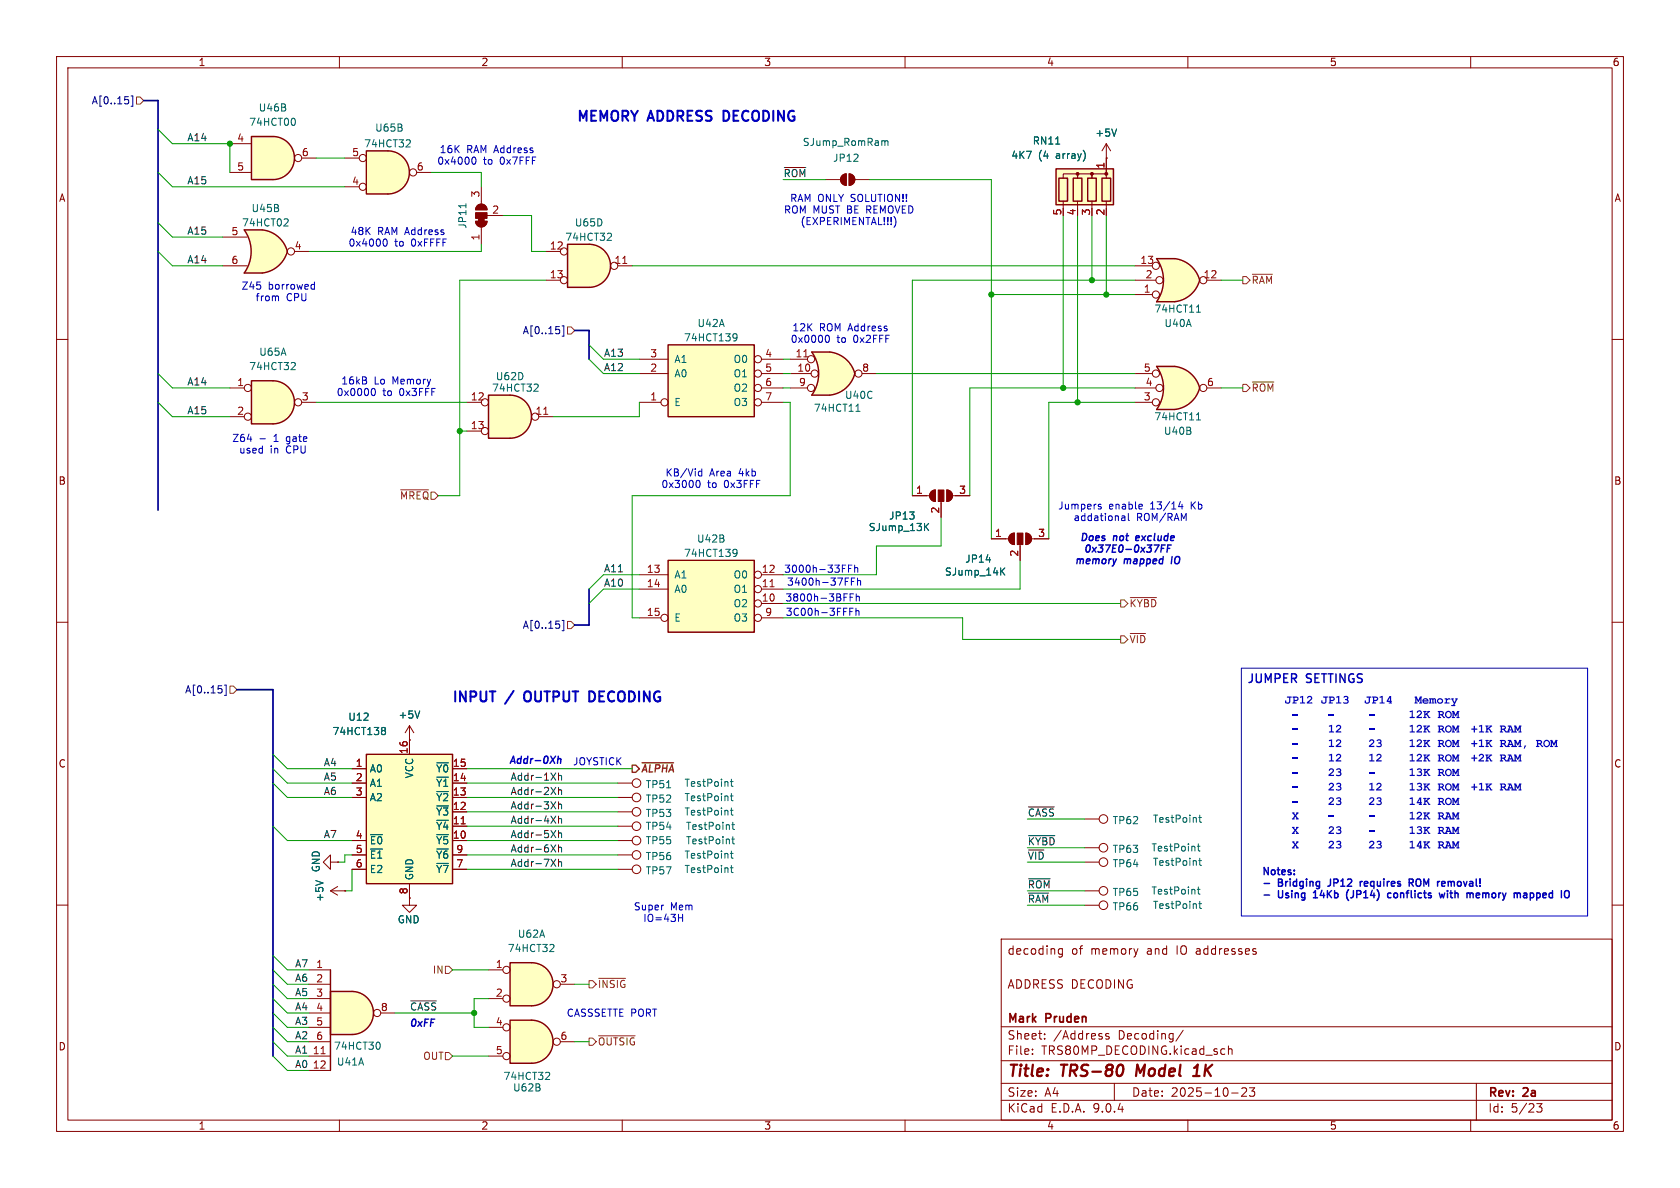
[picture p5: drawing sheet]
<svg xmlns="http://www.w3.org/2000/svg" width="297mm" height="210mm" viewBox="0 0 297 210" stroke-linecap="round" stroke-linejoin="round" font-family="sans-serif">
<defs><g id="words">
<g font-size="2.8" fill="#840000">
<text x="178" y="190.9">Title:</text>
<text x="187.7" y="190.9">TRS-80</text>
<text x="201.7" y="190.9">Model</text>
<text x="212.7" y="190.9">1K</text>
</g>
<g font-size="2.5" fill="#0000c2">
<text x="101.9" y="21.6">MEMORY</text>
<text x="114.8" y="21.6">ADDRESS</text>
<text x="128.7" y="21.6">DECODING</text>
<text x="79.7" y="124.6">INPUT</text>
<text x="89.5" y="124.6">/</text>
<text x="93.4" y="124.6">OUTPUT</text>
<text x="105.5" y="124.6">DECODING</text>
</g>
<g font-size="2.1" fill="#0000c2">
<text x="220.4" y="121.3">JUMPER</text>
<text x="227.1" y="125">JP12 JP13</text>
<text x="231" y="121.3">SETTINGS</text>
<text x="241.1" y="125">JP14</text>
<text x="250.1" y="125">Memory</text>
<text x="234.7" y="130.1">12</text>
<text x="254.7" y="127.5">ROM</text>
<text x="254.7" y="130.1">ROM +1K</text>
<text x="234.7" y="132.6">12</text>
<text x="234.7" y="135.2">12</text>
<text x="234.7" y="137.8">23</text>
<text x="242.2" y="132.6">23 12K</text>
<text x="242.2" y="135.2">12 12K</text>
<text x="254.7" y="132.6">ROM +1K</text>
<text x="254.7" y="135.2">ROM +2K</text>
<text x="254.7" y="137.8">ROM</text>
<text x="267.1" y="132.6">RAM, ROM</text>
<text x="234.7" y="140.3">23</text>
<text x="234.7" y="142.9">23</text>
<text x="242.2" y="140.3">12 13K</text>
<text x="242.2" y="142.9">23 14K</text>
<text x="254.7" y="140.3">ROM +1K</text>
<text x="254.7" y="142.9">ROM</text>
<text x="228.4" y="145.4">X</text>
<text x="228.4" y="148">X</text>
<text x="234.7" y="148">23</text>
<text x="254.7" y="145.4">RAM</text>
<text x="254.7" y="148">RAM</text>
<text x="228.4" y="150.6">X</text>
<text x="234.7" y="150.6">23</text>
<text x="242.2" y="150.6">23 14K</text>
<text x="254.7" y="150.6">RAM</text>
</g>
<g font-size="2.1" fill="#840000">
<text x="178" y="169">decoding</text>
<text x="189.4" y="169">of</text>
<text x="192.9" y="169">memory</text>
<text x="202.9" y="169">and</text>
<text x="208.3" y="169">IO addresses</text>
<text x="178" y="175">ADDRESS DECODING</text>
<text x="178" y="184">Sheet:</text>
<text x="178" y="181.2">Mark</text>
<text x="185" y="181.2">Pruden</text>
<text x="186.2" y="184">/Address</text>
<text x="197.7" y="184">Decoding/</text>
<text x="178" y="186.7">File:</text>
<text x="184.1" y="186.7">TRS80MP_DECODING.kicad_sch</text>
<text x="178" y="196.9">KiCad</text>
<text x="178" y="194.1">Size:</text>
<text x="184.7" y="194.1">A4</text>
<text x="185.7" y="196.9">E.D.A.</text>
<text x="193.3" y="196.9">9.0.4</text>
<text x="200" y="194.1">Date:</text>
<text x="207" y="194.1">2025-10-23</text>
<text x="263" y="194.3">Rev:</text>
<text x="263" y="196.9">Id:</text>
<text x="267.1" y="196.9">5/23</text>
<text x="269.4" y="194.3">2a</text>
</g>
<g font-size="1.8" fill="#840000">
<text x="35" y="11.9">1</text>
<text x="85" y="11.9">2</text>
<text x="135" y="11.9">3</text>
<text x="185" y="11.9">4</text>
<text x="235" y="11.9">5</text>
<text x="285" y="11.9">6</text>
<text x="10.3" y="35.9">A</text>
<text x="285.3" y="35.9">A</text>
<text x="10.3" y="85.9">B</text>
<text x="285.3" y="85.9">B</text>
<text x="10.3" y="135.9">C</text>
<text x="285.3" y="135.9">C</text>
<text x="10.3" y="185.9">D</text>
<text x="285.3" y="185.9">D</text>
<text x="35" y="199.9">1</text>
<text x="85" y="199.9">2</text>
<text x="135" y="199.9">3</text>
<text x="185" y="199.9">4</text>
<text x="235" y="199.9">5</text>
<text x="285" y="199.9">6</text>
</g>
<g font-size="1.8" fill="#000084">
<text x="16.1" y="18.6">A[0..15]</text>
<text x="92.3" y="59.3">A[0..15]</text>
<text x="92.3" y="111.4">A[0..15]</text>
<text x="32.6" y="122.8">A[0..15]</text>
</g>
<g font-size="1.8" fill="#006464">
<text x="43.9" y="22.5">74HCT00</text>
<text x="45.6" y="19.9">U46B</text>
<text x="66.2" y="23.5">U65B</text>
<text x="64.3" y="26.3">74HCT32</text>
<text x="141.8" y="26">SJump_RomRam</text>
<text x="147.2" y="28.8">JP12</text>
<text x="178.7" y="28.3">4K7</text>
<text x="182.5" y="25.8">RN11</text>
<text x="183.6" y="28.3">(4</text>
<text x="186.8" y="28.3">array)</text>
<text x="193.5" y="24.4">+5V</text>
<text x="42.7" y="40.2">74HCT02</text>
<text x="44.4" y="37.7">U45B</text>
<text x="82.7" y="40.5" transform="rotate(-90 82.7 40.5)">JP11</text>
<text x="101.5" y="40.2">U65D</text>
<text x="99.8" y="42.8">74HCT32</text>
<text x="123.2" y="58">U42A</text>
<text x="204" y="55.5">74HCT11</text>
<text x="205.8" y="58">U40A</text>
<text x="43.9" y="65.6">74HCT32</text>
<text x="45.7" y="63.1">U65A</text>
<text x="119.1" y="64.4">A1</text>
<text x="120.8" y="60.6">74HCT139</text>
<text x="129.6" y="64.4">O0</text>
<text x="86.9" y="69.4">74HCT32</text>
<text x="87.6" y="67.4">U62D</text>
<text x="119.1" y="66.9">A0</text>
<text x="119.1" y="72">E</text>
<text x="129.6" y="66.9">O1</text>
<text x="129.6" y="69.4">O2</text>
<text x="129.6" y="72">O3</text>
<text x="149.3" y="70.7">U40C</text>
<text x="143.8" y="73">74HCT11</text>
<text x="204" y="74.5">74HCT11</text>
<text x="205.7" y="77.1">U40B</text>
<text x="153.5" y="94.1">SJump_13K</text>
<text x="157.1" y="92">JP13</text>
<text x="120.8" y="98.7">74HCT139</text>
<text x="123.1" y="96.1">U42B</text>
<text x="167" y="102">SJump_14K</text>
<text x="170.5" y="99.7">JP14</text>
<text x="119.1" y="102.5">A1</text>
<text x="119.1" y="105">A0</text>
<text x="129.6" y="102.5">O0</text>
<text x="129.6" y="105">O1</text>
<text x="129.6" y="107.5">O2</text>
<text x="119.1" y="110.1">E</text>
<text x="129.6" y="110.1">O3</text>
<text x="58.7" y="130.1">74HCT138</text>
<text x="61.5" y="127.6">U12</text>
<text x="70.4" y="127.2">+5V</text>
<text x="65.3" y="136.8">A0</text>
<text x="73.3" y="137.7" transform="rotate(-90 73.3 137.7)">VCC</text>
<text x="77" y="136.8">~{Y0}</text>
<text x="65.3" y="139.3">A1</text>
<text x="65.3" y="141.8">A2</text>
<text x="77" y="139.3">~{Y1}</text>
<text x="77" y="141.8">~{Y2}</text>
<text x="114.1" y="139.5">TP51</text>
<text x="114.1" y="142.1">TP52</text>
<text x="120.9" y="139.3">TestPoint</text>
<text x="120.9" y="141.8">TestPoint</text>
<text x="65.3" y="149.5">~{E0}</text>
<text x="77" y="144.4">~{Y3}</text>
<text x="77" y="146.9">~{Y4}</text>
<text x="77" y="149.5">~{Y5}</text>
<text x="114.1" y="149.5">TP55</text>
<text x="114.1" y="146.9">TP54</text>
<text x="114.1" y="144.6">TP53</text>
<text x="120.9" y="144.4">TestPoint</text>
<text x="121.2" y="149.5">TestPoint</text>
<text x="121.2" y="146.9">TestPoint</text>
<text x="196.6" y="145.9">TP62</text>
<text x="203.7" y="145.6">TestPoint</text>
<text x="56.7" y="154.3" transform="rotate(-90 56.7 154.3)">GND</text>
<text x="65.3" y="152">~{E1}</text>
<text x="65.3" y="154.5">E2</text>
<text x="73.3" y="155.7" transform="rotate(-90 73.3 155.7)">GND</text>
<text x="77" y="152">~{Y6}</text>
<text x="77" y="154.5">~{Y7}</text>
<text x="114.1" y="152.2">TP56</text>
<text x="114.1" y="154.8">TP57</text>
<text x="120.9" y="152">TestPoint</text>
<text x="120.9" y="154.5">TestPoint</text>
<text x="196.6" y="151">TP63</text>
<text x="196.6" y="153.5">TP64</text>
<text x="203.5" y="150.7">TestPoint</text>
<text x="203.7" y="153.3">TestPoint</text>
<text x="57.4" y="159.5" transform="rotate(-90 57.4 159.5)">+5V</text>
<text x="196.6" y="161.1">TP66</text>
<text x="196.6" y="158.6">TP65</text>
<text x="203.5" y="158.3">TestPoint</text>
<text x="203.7" y="160.9">TestPoint</text>
<text x="70.2" y="163.4">GND</text>
<text x="91.5" y="166">U62A</text>
<text x="89.7" y="168.5">74HCT32</text>
<text x="58.9" y="185.8">74HCT30</text>
<text x="59.5" y="188.6">U41A</text>
<text x="88.9" y="191.1">74HCT32</text>
<text x="90.6" y="193.1">U62B</text>
</g>
<g font-size="1.8" fill="#0f0f0f">
<text x="33" y="25.1">A14</text>
<text x="33" y="32.7">A15</text>
<text x="138.4" y="31.4">~{ROM}</text>
<text x="33" y="41.6">A15</text>
<text x="33" y="46.6">A14</text>
<text x="106.7" y="63.2">A13</text>
<text x="106.7" y="65.7">A12</text>
<text x="33" y="68.2">A14</text>
<text x="33" y="73.3">A15</text>
<text x="106.7" y="101.3">A11</text>
<text x="106.7" y="103.8">A10</text>
<text x="57.1" y="135.5">A4</text>
<text x="57.1" y="138.1">A5</text>
<text x="57.1" y="140.6">A6</text>
<text x="90.2" y="138.1">Addr-1Xh</text>
<text x="90.2" y="140.6">Addr-2Xh</text>
<text x="90.2" y="143.2">Addr-3Xh</text>
<text x="57.1" y="148.2">A7</text>
<text x="90.2" y="145.7">Addr-4Xh</text>
<text x="90.2" y="148.2">Addr-5Xh</text>
<text x="181.6" y="144.4">~{CASS}</text>
<text x="181.6" y="149.5">~{KYBD}</text>
<text x="90.2" y="153.3">Addr-7Xh</text>
<text x="90.2" y="150.8">Addr-6Xh</text>
<text x="181.6" y="152.1">~{VID}</text>
<text x="181.6" y="159.7">~{RAM}</text>
<text x="181.6" y="157.1">~{ROM}</text>
<text x="52.1" y="173.6">A6</text>
<text x="52.1" y="171.1">A7</text>
<text x="52.1" y="178.7">A4</text>
<text x="52.1" y="176.2">A5</text>
<text x="72.4" y="178.7">~{CASS}</text>
<text x="52.1" y="183.8">A2</text>
<text x="52.1" y="181.3">A3</text>
<text x="52.1" y="186.3">A1</text>
<text x="52.1" y="188.9">A0</text>
</g>
<g font-size="1.8" fill="#a90000">
<text x="41.8" y="25.1">4</text>
<text x="53.3" y="27.7">6</text>
<text x="62.2" y="27.7">5</text>
<text x="195.3" y="29.9" transform="rotate(-90 195.3 29.9)">1</text>
<text x="41.8" y="30.2">5</text>
<text x="62.2" y="32.8">4</text>
<text x="73.6" y="30.2">6</text>
<text x="84.8" y="35" transform="rotate(-90 84.8 35)">3</text>
<text x="40.8" y="41.7">5</text>
<text x="86.9" y="37.8">2</text>
<text x="187.7" y="38.2" transform="rotate(-90 187.7 38.2)">5</text>
<text x="190.2" y="38.2" transform="rotate(-90 190.2 38.2)">4</text>
<text x="192.8" y="38.2" transform="rotate(-90 192.8 38.2)">3</text>
<text x="195.3" y="38.2" transform="rotate(-90 195.3 38.2)">2</text>
<text x="40.8" y="46.7">6</text>
<text x="52" y="44.2">4</text>
<text x="84.8" y="42.6" transform="rotate(-90 84.8 42.6)">1</text>
<text x="97.1" y="44.2">12</text>
<text x="108.5" y="46.7">11</text>
<text x="201.5" y="46.7">13</text>
<text x="97.1" y="49.3">13</text>
<text x="202.1" y="51.8">1</text>
<text x="202.4" y="49.3">2</text>
<text x="212.7" y="49.3">12</text>
<text x="114.9" y="63.2">3</text>
<text x="114.9" y="65.8">2</text>
<text x="135.2" y="63.2">4</text>
<text x="135.2" y="65.8">5</text>
<text x="140.5" y="63.2">11</text>
<text x="140.9" y="65.8">10</text>
<text x="152.3" y="65.8">8</text>
<text x="202.1" y="65.8">5</text>
<text x="41.8" y="68.3">1</text>
<text x="53.3" y="70.9">3</text>
<text x="83.1" y="70.9">12</text>
<text x="114.9" y="70.9">1</text>
<text x="135.2" y="68.3">6</text>
<text x="135.2" y="70.9">7</text>
<text x="141.2" y="68.3">9</text>
<text x="202.1" y="70.9">3</text>
<text x="202.4" y="68.3">4</text>
<text x="213.3" y="68.3">6</text>
<text x="41.8" y="73.4">2</text>
<text x="83.1" y="75.9">13</text>
<text x="94.6" y="73.4">11</text>
<text x="161.9" y="87.4">1</text>
<text x="169.5" y="87.4">3</text>
<text x="166.1" y="90.9" transform="rotate(-90 166.1 90.9)">2</text>
<text x="175.8" y="95">1</text>
<text x="183.4" y="95">3</text>
<text x="114.3" y="101.3">13</text>
<text x="134.6" y="101.3">12</text>
<text x="180.1" y="98.5" transform="rotate(-90 180.1 98.5)">2</text>
<text x="114.3" y="103.9">14</text>
<text x="134.6" y="103.9">11</text>
<text x="134.6" y="106.4">10</text>
<text x="114.3" y="109">15</text>
<text x="135.2" y="109">9</text>
<text x="62.8" y="135.6">1</text>
<text x="72.1" y="133.4" transform="rotate(-90 72.1 133.4)">16</text>
<text x="80" y="135.6">15</text>
<text x="62.8" y="138.2">2</text>
<text x="62.8" y="140.7">3</text>
<text x="80" y="138.2">14</text>
<text x="80" y="140.7">13</text>
<text x="80" y="143.3">12</text>
<text x="62.8" y="148.3">4</text>
<text x="80" y="145.8">11</text>
<text x="80" y="148.3">10</text>
<text x="62.8" y="150.9">5</text>
<text x="62.8" y="153.4">6</text>
<text x="80.6" y="150.9">9</text>
<text x="80.6" y="153.4">7</text>
<text x="72.1" y="158.2" transform="rotate(-90 72.1 158.2)">8</text>
<text x="55.8" y="171.2">1</text>
<text x="55.8" y="173.7">2</text>
<text x="87.6" y="171.2">1</text>
<text x="99" y="173.7">3</text>
<text x="55.8" y="176.3">3</text>
<text x="55.8" y="178.8">4</text>
<text x="67.2" y="178.8">8</text>
<text x="87.6" y="176.3">2</text>
<text x="55.8" y="181.4">5</text>
<text x="55.8" y="183.9">6</text>
<text x="87.6" y="181.4">4</text>
<text x="99" y="183.9">6</text>
<text x="55.2" y="186.4">11</text>
<text x="55.2" y="189">12</text>
<text x="87.6" y="186.4">5</text>
</g>
<g font-size="1.8" fill="#0000c2">
<text x="77.2" y="29.3">0x4000</text>
<text x="77.6" y="27.3">16K</text>
<text x="82.5" y="27.3">RAM Address</text>
<text x="85.5" y="29.3">to</text>
<text x="88.5" y="29.3">0x7FFF</text>
<text x="139.6" y="35.9">RAM ONLY SOLUTION!!</text>
<text x="61.9" y="41.8">48K</text>
<text x="66.7" y="41.8">RAM Address</text>
<text x="138.5" y="38">ROM MUST BE REMOVED</text>
<text x="141.4" y="40">(EXPERIMENTAL!!!)</text>
<text x="61.5" y="43.8">0x4000</text>
<text x="69.8" y="43.8">to</text>
<text x="72.8" y="43.8">0xFFFF</text>
<text x="42.6" y="51.4">Z45</text>
<text x="45.1" y="53.5">from</text>
<text x="47.4" y="51.4">borrowed</text>
<text x="50.6" y="53.5">CPU</text>
<text x="140" y="58.8">12K</text>
<text x="144.9" y="58.8">ROM Address</text>
<text x="139.7" y="60.8">0x0000</text>
<text x="147.9" y="60.8">to</text>
<text x="151" y="60.8">0x2FFF</text>
<text x="59.4" y="70.2">0x0000</text>
<text x="60.2" y="68.2">16kB</text>
<text x="66.1" y="68.2">Lo</text>
<text x="67.7" y="70.2">to</text>
<text x="69.5" y="68.2">Memory</text>
<text x="70.7" y="70.2">0x3FFF</text>
<text x="41" y="78.3">Z64</text>
<text x="42.2" y="80.4">used</text>
<text x="47.8" y="80.4">in</text>
<text x="48.5" y="78.3">1</text>
<text x="50.7" y="80.4">CPU</text>
<text x="50.9" y="78.3">gate</text>
<text x="116.8" y="86.5">0x3000</text>
<text x="117.6" y="84.4">KB/Vid</text>
<text x="125.1" y="86.5">to</text>
<text x="125.4" y="84.4">Area</text>
<text x="128.1" y="86.5">0x3FFF</text>
<text x="130.7" y="84.4">4kb</text>
<text x="187" y="90.3">Jumpers</text>
<text x="189.7" y="92.3">addational</text>
<text x="196" y="90.3">enable</text>
<text x="200.9" y="92.3">ROM/RAM</text>
<text x="203.5" y="90.3">13/14</text>
<text x="210.8" y="90.3">Kb</text>
<text x="138.5" y="101.5">3000h-33FFh</text>
<text x="189.8" y="100.1">memory</text>
<text x="190.8" y="96">Does</text>
<text x="191.4" y="98">0x37E0-0x37FF</text>
<text x="196.8" y="96">not</text>
<text x="198.7" y="100.1">mapped</text>
<text x="201.3" y="96">exclude</text>
<text x="207.5" y="100.1">IO</text>
<text x="138.8" y="106.5">3800h-3BFFh</text>
<text x="139" y="103.7">3400h-37FFh</text>
<text x="138.8" y="109.1">3C00h-3FFFh</text>
<text x="89.8" y="135.4">Addr-0Xh</text>
<text x="101.2" y="135.5">JOYSTICK</text>
<text x="223" y="155.1">Notes:</text>
<text x="112" y="161.1">Super</text>
<text x="118.5" y="161.1">Mem</text>
<text x="226.1" y="157.1">Bridging</text>
<text x="226.1" y="159.1">Using</text>
<text x="232.8" y="159.1">14Kb</text>
<text x="235.4" y="157.1">JP12</text>
<text x="239.1" y="159.1">(JP14)</text>
<text x="241.5" y="157.1">requires</text>
<text x="246.9" y="159.1">conflicts</text>
<text x="250.7" y="157.1">ROM</text>
<text x="256.2" y="157.1">removal!</text>
<text x="256.6" y="159.1">with</text>
<text x="261.9" y="159.1">memory</text>
<text x="270.8" y="159.1">mapped</text>
<text x="113.6" y="163.2">IO=43H</text>
<text x="100.1" y="179.9">CASSSETTE PORT</text>
<text x="72.2" y="181.9">0xFF</text>
</g>
<g font-size="1.8" fill="#725600">
<text x="221.2" y="50.4">~{RAM}</text>
<text x="221.2" y="69.4">~{ROM}</text>
<text x="70.6" y="88.5">~{MREQ}</text>
<text x="199.6" y="107.5">~{KYBD}</text>
<text x="199.6" y="113.9">~{VID}</text>
<text x="113.2" y="136.9">~{ALPHA}</text>
<text x="76.4" y="172.3">IN</text>
<text x="105.6" y="174.9">~{INSIG}</text>
<text x="105.6" y="185">~{OUTSIG}</text>
<text x="74.7" y="187.6">OUT</text>
</g>
</g></defs>
<g fill="none" stroke="#840000" stroke-width=".18">
<path d="M10 10h277v190h-277zM12 12h273v186h-273zM60 10v2M110 10v2M160 10v2M210 10v2M260 10v2M84.1 39.1h2a1.02 1.02 0 0 1-1 1 1.02 1.02 0 0 1-1-1zM84.4 36.4a1.02 1.02 0 0 1 1.1-.3 1.02 1.02 0 0 1 .6 1h-2zM85.1 33v3.1M86.1 38.1h2.8M85.1 40.1v3.1"/>
<path d="M10 60h2M285 60h2M10 110h2M285 110h2M191.8 149.9h2.5M10 160h2M177 166h108v32h-108zM187.8 167.7v1.2l-.3 .3-.3-.1M187.8 167.8l-.4-.1-.3 .3v.4l.1 .2h.6M201.2 167.7l-.4 1M285 160h2M60 198v2"/>
<path d="M110 198v2M160 198v2M177 194.5h108M177 191.5h108M177 187.5h108M177 181.5h108M182.5 186.3v.1M182.5 185.5v.1M184.7 183.6v.1M184.7 182.8v.1M196 182.8l-.3-.1-.2 .2v.2l.5 .2v.3h-.5M197 191.5v3"/>
<path d="M209.2 182.1l-1.3 2M210 198v2M217.2 184.9v1.5M217.2 185.5l.2-.1 .3 .1 .1 .9M217.7 193.2h1.2M219.5 192.4l.6-.1 .2 .1 .1 .3-.9 1.1h.9M220.9 192.3h.9l-.5 .6 .4 .1v.7l-.2 .1h-.4l-.2-.1M260 198v2M261 191.5v6.5M271.7 195.1h.9l-.5 .6 .4 .1v.7l-.2 .1-.6-.1"/>
<circle cx="195.1" cy="149.9" r=".76"/>
</g>
<path d="M198.4 188.3a1.31 1.31 0 0 1 0 1.5M201.1 188.2l-.3 2M210.9 190.2h1.2M211.1 188.8l.6-.6-.2 2" fill="none" stroke="#840000" stroke-width=".4"/>
<g fill="#840000" stroke="#840000" stroke-width=".18">
<path d="M84.6 38.6h1v.5h-1z"/>
<path d="M84.1 39.1h2a1.02 1.02 0 0 1-1 1 1.02 1.02 0 0 1-1-1z"/>
<path d="M84.1 37.6h2v1h-2z"/>
<path d="M84.4 36.4a1.02 1.02 0 0 1 1.1-.3 1.02 1.02 0 0 1 .6 1h-2z"/>
</g>
<path d="M82.4 36v.7M211.7 149.6h.5M211.9 149.2v1.1l.3 .1" fill="none" stroke="#006464" stroke-width=".18"/>
<path d="M94 180.3a3.8 3.8 0 0 1 3.8 3.9 3.8 3.8 0 0 1-3.8 3.8z" fill="#ffffc2" stroke="#ffffc2" stroke-width=".18"/>
<path d="M90.2 180.3h3.8v7.7h-3.8z" fill="#ffffc2"/>
<path d="M90.2 180.3h3.8a3.8 3.8 0 0 1 3.8 3.9 3.8 3.8 0 0 1-3.8 3.8h-3.8z" fill="none" stroke="#840000" stroke-width=".25"/>
<g fill="none" stroke="#840000" stroke-width=".18">
<path d="M109.2 148.6h2.6M109.2 146.1h2.6M109.2 151.1h2.6M109.2 153.7h2.6M86.4 181.6h2.5M86.4 186.7h2.5M99.1 184.2h2.5"/>
<circle cx="112.5" cy="148.6" r=".76"/>
<circle cx="112.5" cy="146" r=".76"/>
<circle cx="112.5" cy="153.7" r=".76"/>
<circle cx="112.5" cy="151.1" r=".76"/>
<circle cx="89.5" cy="181.6" r=".63"/>
<circle cx="89.5" cy="186.7" r=".63"/>
<circle cx="98.4" cy="184.1" r=".63"/>
</g>
<path d="M129.1 150.9h.5M129.1 153.4h.5M129.3 150.4v1.1l.3 .2M129.3 153v1.1l.3 .1M129.4 148.3h.5M129.4 145.8h.5M129.6 145.4v1l.3 .2M129.6 147.9v1.1l.3 .2M96.9 189.6l.3 .2-.1 .3-.7 .7h.8" fill="none" stroke="#006464" stroke-width=".18"/>
<path d="M62.2 175.3a3.8 3.8 0 0 1 3.8 3.8 3.8 3.8 0 0 1-3.8 3.8z" fill="#ffffc2" stroke="#ffffc2" stroke-width=".18"/>
<path d="M58.4 175.3h3.8v7.6h-3.8z" fill="#ffffc2"/>
<path d="M58.4 175.3h3.8a3.8 3.8 0 0 1 3.8 3.8 3.8 3.8 0 0 1-3.8 3.8h-3.8zM58.4 171.5v17.7" fill="none" stroke="#840000" stroke-width=".25"/>
<g fill="none" stroke="#840000" stroke-width=".18">
<path d="M72.4 130.8h.1M72.4 128.3l-.8 1.2M72.4 128.3l.8 1.2M72.4 128.3v2.5M109.2 143.5h2.6M54.6 171.5h3.8M54.6 174h3.8M54.6 176.5h3.8M54.6 179.1h3.8M67.3 179.1h2.5M54.6 181.6h3.8M54.6 184.2h3.8"/>
<path d="M54.6 186.7h3.8M54.6 189.2h3.8"/>
<circle cx="112.5" cy="143.5" r=".76"/>
<circle cx="66.7" cy="179.1" r=".63"/>
</g>
<path d="M56.8 186.3h.7" fill="none" stroke="#a90000" stroke-width=".18"/>
<path d="M74.2 125.7l-.4 1.2M129.1 143.2h.5M129.3 142.8v1.1l.3 .2M67 184.3l.2 .4-.2 .7" fill="none" stroke="#006464" stroke-width=".18"/>
<path d="M118.1 99.1h15.2v12.7h-15.2z" fill="#ffffc2"/>
<path d="M118.1 99.1h15.2v12.7h-15.2z" fill="none" stroke="#840000" stroke-width=".25"/>
<g fill="none" stroke="#840000" stroke-width=".18">
<path d="M113 101.6h5.1M113 104.1h5.1M113 109.2h3.8M134.6 101.6h3.8M134.6 104.1h3.8M134.6 109.2h3.8M134.6 106.7h3.8M72.4 158.8v1.2h1.3l-1.3 1.3-1.3-1.3h1.3M72.4 158.8h.1"/>
<circle cx="117.5" cy="109.2" r=".63"/>
<circle cx="134" cy="101.6" r=".63"/>
<circle cx="134" cy="109.2" r=".63"/>
<circle cx="134" cy="104.1" r=".63"/>
<circle cx="134" cy="106.7" r=".63"/>
</g>
<path d="M136.1 103.7h.8" fill="none" stroke="#a90000" stroke-width=".18"/>
<path d="M129.8 97.1l.4 .1a.84 .84 0 0 1-.3 1.2h-.2M130.3 97.6l-.2 .3h-.3" fill="none" stroke="#006464" stroke-width=".18"/>
<path d="M64.8 133.4h15.2v22.8h-15.2z" fill="#ffffc2"/>
<path d="M64.8 133.4h15.2v22.8h-15.2z" fill="none" stroke="#840000" stroke-width=".25"/>
<g fill="none" stroke="#840000" stroke-width=".18">
<path d="M62.2 135.9h2.6M62.2 138.4h2.6M72.4 130.8v2.6M80 135.9h2.5M80 138.4h2.5M62.2 141h2.6M62.2 148.6h2.6M62.2 151.1h2.6M62.2 153.7h2.6M72.4 156.2v2.6M80 141h2.5M80 148.6h2.5"/>
<path d="M80 151.1h2.5M80 153.7h2.5M80 143.5h2.5M80 146.1h2.5"/>
</g>
<path d="M67.7 128.6h.2l.3 .2-.3 .3M67.7 129.1h.2M67.9 129.1l.3 .3v.2l-.2 .2-.3 .1M77.2 134.8h2.1M65.5 147.5h2.1" fill="none" stroke="#006464" stroke-width=".18"/>
<path d="M81.5 145.6h.7" fill="none" stroke="#a90000" stroke-width=".18"/>
<path d="M104.1 43.2a3.8 3.8 0 0 1 3.8 3.8 3.8 3.8 0 0 1-3.8 3.8z" fill="#ffffc2" stroke="#ffffc2" stroke-width=".18"/>
<path d="M100.3 43.2h3.8v7.6h-3.8z" fill="#ffffc2"/>
<path d="M100.3 43.2h3.8a3.8 3.8 0 0 1 3.8 3.8 3.8 3.8 0 0 1-3.8 3.8h-3.8z" fill="none" stroke="#840000" stroke-width=".25"/>
<g fill="none" stroke="#840000" stroke-width=".18">
<path d="M96.5 44.5h2.6M96.5 49.5h2.6M109.2 47h2.6M109.2 138.4h2.6M58.4 152.4v-1.3l-1.3 1.3 1.3 1.3v-1.3h1.3M58.4 157.5l1.3 .7M58.4 157.5h2.6M59.7 152.4h.1M59.7 156.7l-1.3 .8M61 157.5h.1"/>
<circle cx="99.7" cy="44.4" r=".63"/>
<circle cx="99.7" cy="49.5" r=".63"/>
<circle cx="108.6" cy="47" r=".63"/>
<circle cx="112.5" cy="138.4" r=".76"/>
</g>
<path d="M110.1 46.6h.7" fill="none" stroke="#a90000" stroke-width=".18"/>
<path d="M107.9 41.2l.2 .3-.1 .3-.7 .7h.8M117.8 139.3h.8M129.1 138.2h.5M129.3 137.7v1.1l.3 .2M55.8 155.7l1.3 .4" fill="none" stroke="#006464" stroke-width=".18"/>
<path d="M94 170.2a3.8 3.8 0 0 1 3.8 3.8 3.8 3.8 0 0 1-3.8 3.8z" fill="#ffffc2" stroke="#ffffc2" stroke-width=".18"/>
<path d="M90.2 170.2h3.8v7.6h-3.8z" fill="#ffffc2"/>
<path d="M90.2 170.2h3.8a3.8 3.8 0 0 1 3.8 3.8 3.8 3.8 0 0 1-3.8 3.8h-3.8z" fill="none" stroke="#840000" stroke-width=".25"/>
<g fill="none" stroke="#840000" stroke-width=".18">
<path d="M175.3 95.3h3M178.6 94.5l.7-.3v2.1a1.02 1.02 0 0 1-.9-.7 1.02 1.02 0 0 1 .2-1.1zM180.3 96.3v2.8M181.4 94.2a1.02 1.02 0 0 1 1 1.1 1.02 1.02 0 0 1-1 1zM182.4 95.3h3M109.2 141h2.6M86.4 171.5h2.5M86.4 176.5h2.5M99.1 174h2.5"/>
<circle cx="112.5" cy="141" r=".76"/>
<circle cx="89.5" cy="171.4" r=".63"/>
<circle cx="89.5" cy="176.5" r=".63"/>
<circle cx="98.4" cy="174" r=".63"/>
</g>
<path d="M177.1 100.9l.5 .8M177.6 100.4l-.7 .7M129.1 140.7h.5M129.3 140.3v1.1l.3 .1M97.7 166.9l.2 .3v.3l-.8 .7h.8" fill="none" stroke="#006464" stroke-width=".18"/>
<g fill="#840000" stroke="#840000" stroke-width=".18">
<path d="M178.6 94.5l.7-.3v2.1a1.02 1.02 0 0 1-.9-.7 1.02 1.02 0 0 1 .2-1.1z"/>
<path d="M179.8 94.2h1v2.1h-1z"/>
<path d="M181.4 94.2a1.02 1.02 0 0 1 1 1.1 1.02 1.02 0 0 1-1 1z"/>
</g>
<path d="M90.2 69.9a3.8 3.8 0 0 1 3.8 3.8 3.8 3.8 0 0 1-3.8 3.8z" fill="#ffffc2" stroke="#ffffc2" stroke-width=".18"/>
<path d="M86.4 69.9h3.8v7.6h-3.8z" fill="#ffffc2"/>
<path d="M86.4 69.9h3.8a3.8 3.8 0 0 1 3.8 3.8 3.8 3.8 0 0 1-3.8 3.8h-3.8z" fill="none" stroke="#840000" stroke-width=".25"/>
<g fill="none" stroke="#840000" stroke-width=".18">
<path d="M82.5 71.1h2.6M82.5 76.2h2.6M95.2 73.7h2.6"/>
<circle cx="85.7" cy="71.1" r=".63"/>
<circle cx="85.7" cy="76.2" r=".63"/>
<circle cx="94.6" cy="73.7" r=".63"/>
</g>
<path d="M96.1 73.2h.8" fill="none" stroke="#a90000" stroke-width=".18"/>
<path d="M94.9 67.9l.2 .2v.3l-.7 .8h.7" fill="none" stroke="#006464" stroke-width=".18"/>
<path d="M48.3 24.1a3.8 3.8 0 0 1 3.8 3.8 3.8 3.8 0 0 1-3.8 3.9z" fill="#ffffc2" stroke="#ffffc2" stroke-width=".18"/>
<path d="M44.4 24.1h3.9v7.7h-3.9z" fill="#ffffc2"/>
<path d="M44.4 24.1h3.9a3.8 3.8 0 0 1 3.8 3.8 3.8 3.8 0 0 1-3.8 3.9h-3.9z" fill="none" stroke="#840000" stroke-width=".25"/>
<g fill="none" stroke="#840000" stroke-width=".18">
<path d="M40.6 25.4h3.8M40.6 30.5h3.8M53.3 27.9h2.6"/>
<circle cx="52.7" cy="27.9" r=".63"/>
</g>
<path d="M52 21l.2 .4-.2 .7" fill="none" stroke="#006464" stroke-width=".18"/>
<path d="M43.2 40.6h3.2M43.2 48.3h3.2" fill="none" stroke="#ffffc2" stroke-width=".18"/>
<g fill="#ffffc2" stroke="#ffffc2" stroke-width=".18">
<path d="M45.8 43.1l5 1.4a5.2 5.2 0 0 1-4.4 3.8z"/>
<path d="M46.4 40.6a5.1 5.1 0 0 1 4.4 3.9l-5 1.3z"/>
</g>
<path d="M43.2 40.6h3.2v7.7h-3.2a6.7 6.7 0 0 0 0-7.7z" fill="#ffffc2"/>
<path d="M43.2 40.6h3.2a5.1 5.1 0 0 1 4.4 3.9 5.2 5.2 0 0 1-4.4 3.8h-3.2a6.6 6.6 0 0 0 0-7.7z" fill="none" stroke="#840000" stroke-width=".25"/>
<g fill="none" stroke="#840000" stroke-width=".18">
<path d="M146 31.8h2.6M148.9 31l.7-.3v2.1a1.02 1.02 0 0 1-.9-.7 1.02 1.02 0 0 1 .2-1.1zM150.1 30.7a1.02 1.02 0 0 1 1 1.1 1.02 1.02 0 0 1-1 1zM151.1 31.8h2.6M39.4 41.9h4.3M39.4 47h4.3M52.1 44.5h2.5M161.3 87.6h3M164.6 86.9l.8-.3v2a1.02 1.02 0 0 1-1-.6 1.02 1.02 0 0 1 .2-1.1zM166.4 88.6v2.8M167.4 86.6a1.02 1.02 0 0 1 1 1 1.02 1.02 0 0 1-1 1zM168.4 87.6h3"/>
<circle cx="51.4" cy="44.4" r=".63"/>
</g>
<path d="M50.7 38.7l.3 .2-.1 .3-.7 .7h.8M156.3 24.9l.1 .2M156.4 25.1v.6M156.4 25.1l.2-.2h.3l.1 .8M163.6 93.1l.6 .7M164.2 92.5l-.8 .8" fill="none" stroke="#006464" stroke-width=".18"/>
<g fill="#840000" stroke="#840000" stroke-width=".18">
<path d="M164.6 86.9l.8-.3v2a1.02 1.02 0 0 1-1-.6 1.02 1.02 0 0 1 .2-1.1z"/>
<path d="M165.9 86.6h1v2h-1z"/>
<path d="M167.4 86.6a1.02 1.02 0 0 1 1 1 1.02 1.02 0 0 1-1 1z"/>
<path d="M148.9 31l.7-.3v2.1a1.02 1.02 0 0 1-.9-.7 1.02 1.02 0 0 1 .2-1.1z"/>
<path d="M150.1 30.7a1.02 1.02 0 0 1 1 1.1 1.02 1.02 0 0 1-1 1z"/>
</g>
<path d="M68.6 26.7a3.8 3.8 0 0 1 3.8 3.8 3.8 3.8 0 0 1-3.8 3.8z" fill="#ffffc2" stroke="#ffffc2" stroke-width=".18"/>
<path d="M64.8 26.7h3.8v7.6h-3.8z" fill="#ffffc2"/>
<path d="M64.8 26.7h3.8a3.8 3.8 0 0 1 3.8 3.8 3.8 3.8 0 0 1-3.8 3.8h-3.8z" fill="none" stroke="#840000" stroke-width=".25"/>
<g fill="none" stroke="#840000" stroke-width=".18">
<path d="M61 33h2.5M61 27.9h2.5M73.7 30.5h2.5M191.8 160h2.5"/>
<circle cx="64.1" cy="27.9" r=".63"/>
<circle cx="64.1" cy="33" r=".63"/>
<circle cx="73" cy="30.5" r=".63"/>
<circle cx="195.1" cy="160" r=".76"/>
</g>
<path d="M72.3 24.7l.2 .3v.3l-.7 .7h.7M211.9 159.8h.5M212.1 159.3v1.1l.3 .2" fill="none" stroke="#006464" stroke-width=".18"/>
<path d="M204.5 53.3h3.1M204.5 45.7h3.1" fill="none" stroke="#ffffc2" stroke-width=".18"/>
<g fill="#ffffc2" stroke="#ffffc2" stroke-width=".18">
<path d="M207.7 45.7a5.2 5.2 0 0 1 4.4 3.8l-5 1.4z"/>
<path d="M207.1 48.2l5 1.3a5.1 5.1 0 0 1-4.4 3.8z"/>
</g>
<path d="M204.5 45.7h3.1v7.6h-3.1a6.6 6.6 0 0 0 0-7.6z" fill="#ffffc2"/>
<path d="M207.6 45.7h-3.1a6.6 6.6 0 0 1 0 7.6h3.1M207.7 45.7a5.2 5.2 0 0 1 4.4 3.8 5.2 5.2 0 0 1-4.4 3.8" fill="none" stroke="#840000" stroke-width=".25"/>
<g fill="none" stroke="#840000" stroke-width=".18">
<path d="M200.7 52.1h3M200.7 49.5h3.6M200.7 47h3M213.4 49.5h2.5"/>
<circle cx="204.3" cy="47" r=".63"/>
<circle cx="204.3" cy="52.1" r=".63"/>
<circle cx="205" cy="49.5" r=".63"/>
<circle cx="212.7" cy="49.5" r=".63"/>
</g>
<path d="M211.5 55.2h.7M211.8 54.1l.1-.2v1.3" fill="none" stroke="#006464" stroke-width=".18"/>
<path d="M204.5 72.4h3.1M204.5 64.8h3.1" fill="none" stroke="#ffffc2" stroke-width=".18"/>
<g fill="#ffffc2" stroke="#ffffc2" stroke-width=".18">
<path d="M207.7 64.8a5.2 5.2 0 0 1 4.4 3.8l-5 1.3z"/>
<path d="M207.1 67.3l5 1.3a5.1 5.1 0 0 1-4.4 3.8z"/>
</g>
<path d="M204.5 64.8h3.1v7.6h-3.1a6.6 6.6 0 0 0 0-7.6z" fill="#ffffc2"/>
<path d="M207.6 64.8h-3.1a6.6 6.6 0 0 1 0 7.6h3.1M207.7 64.8a5.2 5.2 0 0 1 4.4 3.8 5.2 5.2 0 0 1-4.4 3.8" fill="none" stroke="#840000" stroke-width=".25"/>
<g fill="none" stroke="#840000" stroke-width=".18">
<path d="M200.7 71.1h3M200.7 68.6h3.6M200.7 66h3M213.4 68.6h2.5"/>
<circle cx="204.3" cy="66" r=".63"/>
<circle cx="204.3" cy="71.1" r=".63"/>
<circle cx="205" cy="68.6" r=".63"/>
<circle cx="212.7" cy="68.6" r=".63"/>
</g>
<path d="M211.5 74.2h.7M211.8 73.2l.1-.2v1.2" fill="none" stroke="#006464" stroke-width=".18"/>
<path d="M143.5 69.9h3.2M143.5 62.2h3.2" fill="none" stroke="#ffffc2" stroke-width=".18"/>
<g fill="#ffffc2" stroke="#ffffc2" stroke-width=".18">
<path d="M146.7 62.2a5.2 5.2 0 0 1 4.4 3.8l-5 1.4z"/>
<path d="M146.2 64.7l4.9 1.3a5.1 5.1 0 0 1-4.4 3.9z"/>
</g>
<path d="M143.5 62.2h3.2v7.7h-3.2a6.6 6.6 0 0 0 0-7.7z" fill="#ffffc2"/>
<path d="M143.5 62.2h3.2a5.2 5.2 0 0 1 4.4 3.8 5.2 5.2 0 0 1-4.4 3.9h-3.2a6.6 6.6 0 0 0 0-7.7z" fill="none" stroke="#840000" stroke-width=".25"/>
<g fill="none" stroke="#840000" stroke-width=".18">
<path d="M139.7 68.6h3M139.7 66h3.7M139.7 63.5h3M152.4 66h2.5"/>
<circle cx="143.4" cy="68.6" r=".63"/>
<circle cx="143.4" cy="63.5" r=".63"/>
<circle cx="144" cy="66" r=".63"/>
<circle cx="151.8" cy="66" r=".63"/>
</g>
<path d="M142.1 63.1h.7" fill="none" stroke="#a90000" stroke-width=".18"/>
<path d="M151.3 72.7h.7M151.6 71.6l.1-.2v1.3" fill="none" stroke="#006464" stroke-width=".18"/>
<path d="M186.7 29.8h10.1v6.4h-10.1z" fill="#ffffc2"/>
<path d="M186.7 29.8h10.1v6.4h-10.1zM187.2 31.5h1.5v4.1h-1.5zM189.7 31.5h1.6v4.1h-1.6zM192.3 31.5h1.5v4.1h-1.5zM194.8 31.5h1.5v4.1h-1.5z" fill="none" stroke="#840000" stroke-width=".25"/>
<g fill="#840000" stroke="#840000" stroke-width=".18">
<circle cx="195.6" cy="30.7" r=".25"/>
<circle cx="193" cy="30.7" r=".25"/>
<circle cx="190.5" cy="30.7" r=".25"/>
</g>
<path d="M188 31.5v-.8h2.5v.8v-.8h2.5v.8v-.8h2.6v.8M188 35.6v1.2M190.5 35.6v1.2M193 35.6v1.2M195.6 27.9h.1M195.6 25.4v5.1M195.6 35.6v1.2M195.6 25.4l-.8 1.3M195.6 25.4l.7 1.3" fill="none" stroke="#840000" stroke-width=".18"/>
<path d="M186.6 25.5h.8M197.4 22.8l-.4 1.3" fill="none" stroke="#006464" stroke-width=".18"/>
<path d="M118.1 61h15.2v12.7h-15.2z" fill="#ffffc2"/>
<path d="M118.1 61h15.2v12.7h-15.2z" fill="none" stroke="#840000" stroke-width=".25"/>
<g fill="none" stroke="#840000" stroke-width=".18">
<path d="M113 63.5h5.1M113 66h5.1M113 71.1h3.8M134.6 63.5h3.8M134.6 66h3.8M134.6 71.1h3.8M134.6 68.6h3.8"/>
<circle cx="117.5" cy="71.1" r=".63"/>
<circle cx="134" cy="68.6" r=".63"/>
<circle cx="134" cy="71.1" r=".63"/>
<circle cx="134" cy="63.5" r=".63"/>
<circle cx="134" cy="66" r=".63"/>
</g>
<path d="M129.8 59l.4 .1a.84 .84 0 0 1-.3 1.2h-.2M130.3 59.5l-.2 .3h-.3" fill="none" stroke="#006464" stroke-width=".18"/>
<path d="M48.3 67.3a3.8 3.8 0 0 1 3.8 3.8 3.8 3.8 0 0 1-3.8 3.8z" fill="#ffffc2" stroke="#ffffc2" stroke-width=".18"/>
<path d="M44.4 67.3h3.9v7.6h-3.9z" fill="#ffffc2"/>
<path d="M44.4 67.3h3.9a3.8 3.8 0 0 1 3.8 3.8 3.8 3.8 0 0 1-3.8 3.8h-3.9z" fill="none" stroke="#840000" stroke-width=".25"/>
<g fill="none" stroke="#840000" stroke-width=".18">
<path d="M40.6 68.6h2.6M40.6 73.7h2.6M53.3 71.1h2.6M191.8 152.4h2.5M191.8 144.8h2.5M191.8 157.5h2.5"/>
<circle cx="43.8" cy="73.7" r=".63"/>
<circle cx="43.8" cy="68.6" r=".63"/>
<circle cx="52.7" cy="71.1" r=".63"/>
<circle cx="195.1" cy="157.5" r=".76"/>
<circle cx="195.1" cy="144.8" r=".76"/>
<circle cx="195.1" cy="152.4" r=".76"/>
</g>
<path d="M52 64.1l.2 .2v.3l-.8 .7h.8M211.7 157.2h.5M211.9 156.8v1.1l.3 .2M211.9 152.1h.5M211.9 144.5h.5M212.1 144.1v1.1l.3 .2M212.1 151.7v1.1l.3 .2" fill="none" stroke="#006464" stroke-width=".18"/>
<g fill="none" stroke="#725600" stroke-width=".18">
<path d="M24.1 17.1h.7l.6 .7-.6 .6h-.7zM100.3 57.8h.7l.6 .6-.6 .7h-.7zM219.7 48.9h.6l.7 .6-.7 .7h-.6zM221.4 48.5h3.6M219.7 67.9h.6l.7 .7-.7 .6h-.6zM221.4 67.5h3.8M70.8 86.6h5M100.3 109.9h.7l.6 .6-.6 .6h-.7zM198.1 106h.7l.6 .7-.6 .6h-.7zM198.1 112.4h.7l.6 .6-.6 .7h-.7zM199.8 105.6h4.7M199.8 112h2.7"/>
<path d="M40.6 121.3h.7l.6 .6-.6 .7h-.7zM78.7 170.8h.7l.6 .7-.6 .6h-.7zM104.1 173.4h.7l.6 .6-.6 .6h-.7zM105.8 172.9h4.8M78.7 186.1h.7l.6 .6-.6 .6h-.7zM104.1 183.5h.7l.6 .7-.6 .6h-.7zM105.8 183.1h6.5"/>
</g>
<path d="M22.7 17.7v.5M23.2 17h.3v1.8h-.3M98.9 58.3v.6M99.4 57.6h.3v1.8h-.3M98.9 110.4v.5M99.4 109.7h.3v1.8h-.3M39.2 121.8v.6M39.7 121.1h.3v1.8h-.3" fill="none" stroke="#000084" stroke-width=".18"/>
<path d="M111.8 135.3h.6l.6 .6-.6 .6h-.6zM113.5 134.8h5.6" fill="none" stroke="#725600" stroke-width=".25"/>
<g fill="none" stroke="#0f0f0f" stroke-width=".18">
<path d="M138.7 29.6h3.8M97.4 136.6l.9 1.3M97.4 139.2l.9 1.3M98.3 136.6l-.9 1.3M98.3 139.2l-.9 1.3M98.7 136.6v1.3M98.7 139.2v1.3M98.7 137.2l.2-.1h.3l.1 .8M98.7 139.7l.2-.1 .3 .1 .1 .8M97.4 144.3l.9 1.2M97.4 146.8l.9 1.3M97.4 151.9l.9 1.3"/>
<path d="M97.4 149.3l.9 1.3M97.4 141.7l.9 1.3M98.3 144.3l-.9 1.2M98.3 146.8l-.9 1.3M98.3 151.9l-.9 1.3M98.3 149.3l-.9 1.3M98.3 141.7l-.9 1.3M98.7 141.7v1.3M98.7 144.3v1.2M98.7 146.8v1.3M98.7 149.3v1.3M98.7 151.9v1.3"/>
<path d="M98.7 142.3l.2-.1h.3l.1 .8M98.7 144.8l.2-.1 .3 .1 .1 .7M98.7 147.4l.2-.2 .3 .1 .1 .8M98.7 149.9l.2-.1h.3l.1 .8M98.7 152.4l.2-.1 .3 .1 .1 .8M181.8 142.6h4.6M181.8 157.9h3.6M181.8 147.7h4.7M181.8 155.3h3.8M72.6 176.9h4.5"/>
</g>
<path d="M25.4 17.8h2.5v72.4M101.6 58.4h2.5v5.1M104.1 104.1v6.4h-2.5M41.9 121.9h6.4v64.8" fill="none" stroke="#000084" stroke-width=".3"/>
<g fill="none" stroke="#009600" stroke-width=".18">
<path d="M27.9 22.9l2.6 2.5h10.1v5.1M27.9 30.5l2.6 2.5h30.5M27.9 39.4l2.6 2.5h8.9M55.9 27.9h5.1M76.2 30.5h8.9v2.5M88.9 38.1h5.1v6.4h2.5M138.4 31.8h7.6M153.7 31.8h21.6v63.5M188 38.1v30.5M190.5 38.1v33M193 38.1v11.4M195.6 38.1v14"/>
<path d="M27.9 44.5l2.6 2.5h8.9M85.1 43.2v1.3h-30.5M96.5 49.5h-15.2v38.1h-3.8M111.8 47h88.9M175.3 52.1h25.4M200.7 49.5h-39.4v38.1M215.9 49.5h3.8M27.9 71.1l2.6 2.6h10.1M27.9 66l2.6 2.6h10.1M55.9 71.1h26.6M81.3 76.2h1.2M104.1 63.5l2.6 2.5h6.3"/>
<path d="M104.1 61l2.6 2.5h6.3M113 71.1v2.6h-15.2M138.4 66h1.3M138.4 63.5h1.3M138.4 71.1h1.3v16.5h-27.9v21.6h1.2M138.4 68.6h1.3M154.9 66h45.8M200.7 71.1h-15.3v24.2M200.7 68.6h-29.3v19M215.9 68.6h3.8M166.4 91.4v5.1h-11.5v5.1h-16.5M180.3 99.1v5h-41.9"/>
<path d="M113 104.1h-6.3l-2.6 2.6M113 101.6h-6.3l-2.6 2.5M138.4 109.2h31.8v3.8h27.9M138.4 106.7h59.7M48.3 138.4l2.5 2.6h11.4M48.3 135.9l2.5 2.5h11.4M48.3 133.4l2.5 2.5h11.4M82.5 138.4h26.7M82.5 135.9h29.3M48.3 146.1l2.5 2.5h11.4M62.2 151.1h-1.2v1.3h-1.3M62.2 153.7v3.8h-1.2"/>
<path d="M82.5 148.6h26.7M82.5 153.7h26.7M82.5 141h26.7M82.5 146.1h26.7M82.5 151.1h26.7M82.5 143.5h26.7M181.6 152.4h10.2M181.6 157.5h10.2M181.6 149.9h10.2M181.6 144.8h10.2M48.3 179.1l2.5 2.5h3.8M48.3 168.9l2.5 2.6h3.8"/>
<path d="M48.3 171.5l2.5 2.5h3.8M48.3 174l2.5 2.5h3.8M48.3 176.5l2.5 2.6h3.8M69.8 179.1h14M80 171.5h6.4M86.4 176.5h-2.6v5.1h2.6M101.6 174h2.5M181.6 160h10.2M48.3 184.2l2.5 2.5h3.8M48.3 186.7l2.5 2.5h3.8M48.3 181.6l2.5 2.6h3.8M80 186.7h6.4"/>
<path d="M101.6 184.2h2.5"/>
</g>
<g fill="none" stroke="#0000c2" stroke-width=".18">
<path d="M84 27.9a.69 .69 0 0 1-.3 1.1l-.2-.1M158.2 38.5l.2 .6-.2 .9M49.1 52.3l.1 .2v.7M55.2 50.3h.4M55.6 49.9v1.2M55.6 51.1h-.4M68.3 42.4a.69 .69 0 0 1-.3 1.1l-.2-.1M146.5 59.4a.69 .69 0 0 1-.3 1.1l-.2-.1M46 77.6h.9M66.2 68.8a.69 .69 0 0 1-.3 1.1l-.1-.1M123.5 84.9a.72 .72 0 0 1-.2 1.3l-.1-.1M123.5 83.9l.2 .2h.4"/>
<path d="M124.1 83.4l-.4-.1-.2 .2M124.1 82.9v1.2M150.6 99.9h-.6v1.3M151.1 99.9v1.3M194.2 89.5l.5 .2-.1 .2-.3 .1M194.2 89.2h.4M198.3 91.2h.5l.1 .8M198.3 92h.6M198.9 91.5l-.6 .1M199.5 90.8v1l.2 .2M201.8 89.1l.2 .3-.7 .2M201.9 89.9l-.1 .1"/>
<path d="M208.7 88.7l-.3 .9h.8M209 89.1v.9M150 100.5h.4M150.2 108.1h.5M150.2 107.5h.6M150.3 105.6h.4M150.5 102.8h.4M150.9 105h-.6v1.2M151.1 100.4l.2-.1 .3 .1v.8M151.1 102.2h-.6v1.3M151.3 107.5v1.3M151.3 108.1l.2-.2 .3 .1 .1 .8"/>
<path d="M151.4 105v1.2M151.4 105.5l.2-.1 .3 .1v.7M151.6 102.2v1.3M151.6 102.7l.2-.1 .3 .1v.8M219.5 118.1h61.2v43.8h-61.2zM117.2 160h.1M119.9 162.2h.8M120.7 161.6v1.3"/>
</g>
<g fill="none" stroke="#0000c2" stroke-width=".25">
<path d="M200.8 94.9v.6M205.3 96.9h.4M205.4 96.3l-.2 1.3M206.4 96.9h.4M206.5 96.3l-.2 1.3M98.6 134.2l.2-.1 .3 .1v.7M98.7 133.7l-.2 1.2M223.5 156.2h.9M223.5 158.2h.9M232.2 158.7h.7M234.7 156.7h.2M238.2 157.6a1.48 1.48 0 0 0 .2 1.6"/>
<path d="M240.5 155.8v.9M240.8 155.8l-.3 .3M245.4 158v.6l.2 .1 .3-.1M249.1 156.1l.6-.1 .1-.2v-.3l-.7-.1v1.3M249.4 156.1l.4 .6M255.3 155.8l.2 .3-.6 .1M255.4 156.6l-.1 .1M255.4 157.9l-.2 .8-.3-.6-.2 .6M255.9 157.9v.8M261.5 157.9h-.3l-.2 .1v.6h.5M261.6 158.2l-.6 .1M269.4 158.6h.5"/>
<path d="M269.4 157.9h.5v.8M269.9 158.2l-.5 .1"/>
</g>
<path d="M128.3 19.6h-.4v1.8h.4M104.2 122.2l.7 .1M104.9 123.9l-.7 .1" fill="none" stroke="#0000c2" stroke-width=".36"/>
<g fill="#0000c2">
<path d="M228.6 126.2h.8v.2h-.8z"/>
<path d="M234.9 126.2h.9v.2h-.9z"/>
<path d="M242.1 126.2h.9v.2h-.9z"/>
<path d="M249.2 125.7l.6-.1v1.1l.3 .1v.1h-.9v-.1l.4-.1v-.9l-.3 .1z"/>
<path d="M250.6 125.7a.47 .47 0 0 1 .7 .1 .47 .47 0 0 1-.3 .7l-.3 .2h.6l.1 .2h-1v-.2l.6-.5a.26 .26 0 0 0 0-.4 .26 .26 0 0 0-.4 .2l-.1-.1z"/>
<path d="M251.6 125.7h.6l-.2 .2v.3l.4-.3v-.2h.4v.2l-.5 .3 .4 .5 .1 .1v.1h-.3l-.4-.5-.1 .3 .2 .1v.1h-.6v-.1l.2-.1v-.8h-.2z"/>
<path d="M228.6 128.8h.8v.2h-.8z"/>
<path d="M242.1 128.8h.9v.2h-.9z"/>
<path d="M249.2 128.3l.6-.2v1.2h.3v.2h-.9v-.2h.4v-.9l-.3 .1z"/>
<path d="M250.6 128.3a.47 .47 0 0 1 .7 0 .47 .47 0 0 1-.3 .7l-.3 .3h.6l.1 .2h-1v-.2l.6-.5a.26 .26 0 0 0 0-.5 .26 .26 0 0 0-.4 .3l-.1-.1z"/>
<path d="M251.6 128.3h.6l-.2 .2v.3l.4-.4v-.1h.4v.1l-.5 .4 .4 .5h.1v.2h-.3l-.4-.6-.1 .4h.2v.2h-.6v-.2h.2v-.8l-.2-.1z"/>
<path d="M265.2 128.3l.6-.1a.38 .38 0 0 1 .4 .3 .38 .38 0 0 1-.2 .5l.4 .4v.1h-.2l-.4-.4-.3-.1v.3l.2 .1-.5 .1 .1-.7a.5 .5 0 0 0 .7-.2l-.5-.1v.3h-.2v-.3l-.1-.1z"/>
<path d="M266.6 128.3l.5-.1 .6 1.3h-.5v-.2h.1v-.1h-.5l-.1 .1 .2 .1-.1 .1h-.4l.2-.6h.6l-.2-.4-.1 .4h-.3l.2-.4-.2-.1z"/>
<path d="M267.7 128.3l.3-.1 .3 .7 .3-.7 .3 .1v1l.1 .2-.6-.1 .3-.1v-.6l-.3 .5h-.2l-.2-.5v.6l.2 .1-.5 .1 .1-.2z"/>
<path d="M228.6 131.4h.8v.2h-.8z"/>
<path d="M250.6 130.8a.47 .47 0 0 1 .7 .1 .47 .47 0 0 1-.3 .7l-.3 .2h.6l.1 .3h-1v-.3l.6-.5a.26 .26 0 0 0 0-.4 .26 .26 0 0 0-.4 .2l-.1-.1z"/>
<path d="M251.6 130.8l.6 .1-.2 .1v.3l.4-.3v-.2h.4v.2l-.5 .3 .4 .5 .1 .1v.1l-.3 .1-.4-.6-.1 .3 .2 .1v.1h-.6v-.1l.2-.1v-.8h-.2z"/>
<path d="M265.2 130.8h.6a.38 .38 0 0 1 .4 .2 .38 .38 0 0 1-.2 .5l.4 .4v.1l-.2 .1-.4-.5h-.3v.2l.2 .2-.5 .1 .1-.7a.5 .5 0 0 0 .7-.3l-.5-.1v.4h-.2v-.4h-.1z"/>
<path d="M266.6 130.8h.5l.6 1.2h-.5v-.1l.1-.1v-.1h-.5l-.1 .1 .2 .1-.1 .2-.4-.1 .2-.5h.6l-.2-.4-.1 .4h-.3l.2-.5h-.2z"/>
<path d="M228.6 133.9h.8v.2h-.8z"/>
<path d="M250.6 133.4a.47 .47 0 0 1 .7 0 .47 .47 0 0 1-.3 .8l-.3 .2h.6l.1 .2h-1v-.2l.6-.5a.26 .26 0 0 0 0-.5 .26 .26 0 0 0-.4 .3l-.1-.1z"/>
<path d="M251.6 133.4h.6l-.2 .2v.3l.4-.3v-.2h.4v.1l-.5 .4 .4 .5h.1v.2h-.3l-.4-.5-.1 .3h.2v.2h-.6v-.2h.2v-.8l-.2-.1z"/>
<path d="M265.2 133.4h.6a.38 .38 0 0 1 .4 .2 .38 .38 0 0 1-.2 .5l.4 .4v.1h-.2l-.4-.4-.3-.1v.3l.2 .2h-.5l.1-.7a.5 .5 0 0 0 .7-.2l-.5-.1v.3h-.2v-.3l-.1-.1z"/>
<path d="M266.6 133.4h.5l.6 1.2h-.5v-.2h.1v-.1h-.5l-.1 .1 .2 .1-.1 .1h-.4l.2-.5h.6l-.2-.5-.1 .5h-.3l.2-.5-.2-.1z"/>
<path d="M267.7 133.4h.3l.3 .6 .3-.6h.3v1l.1 .2h-.6l.3-.2v-.6l-.3 .5h-.2l-.2-.5v.6l.2 .2h-.5l.1-.2z"/>
<path d="M228.6 136.5h.8v.2h-.8z"/>
<path d="M242.1 136.5h.9v.2h-.9z"/>
<path d="M249.2 136l.6-.2v1.2h.3v.2h-.9v-.2h.4v-.9h-.3z"/>
<path d="M250.5 136a.47 .47 0 0 1 .7-.1 .47 .47 0 0 1 .1 .6 .47 .47 0 0 1 0 .6 .47 .47 0 0 1-.6 .1l-.3-.2h.4a.26 .26 0 0 0 .3 0 .26 .26 0 0 0 .1-.3l-.4-.2v-.1l.3-.1a.24 .24 0 0 0-.1-.3 .24 .24 0 0 0-.4 .1z"/>
<path d="M251.6 135.9l.6 .1-.2 .1v.3l.4-.3v-.2h.4v.2l-.5 .4 .4 .5h.1v.2h-.3l-.4-.6-.1 .4h.2v.2h-.6v-.2h.2v-.9h-.2z"/>
<path d="M228.6 139h.8v.2h-.8z"/>
<path d="M250.5 138.5a.47 .47 0 0 1 .7-.1 .47 .47 0 0 1 .1 .7 .47 .47 0 0 1 0 .6 .47 .47 0 0 1-.6 .1l-.3-.3 .4 .1a.26 .26 0 0 0 .3 0 .26 .26 0 0 0 .1-.4l-.4-.1v-.2h.3a.24 .24 0 0 0-.1-.4 .24 .24 0 0 0-.4 .2z"/>
<path d="M251.6 138.5h.6l-.2 .2v.3l.4-.3v-.2h.4v.2l-.5 .3 .4 .5 .1 .1v.1h-.3l-.4-.5-.1 .3 .2 .1v.1h-.6v-.1l.2-.1v-.8h-.2z"/>
<path d="M265.2 138.5h.6a.38 .38 0 0 1 .4 .2 .38 .38 0 0 1-.2 .5l.4 .4v.1h-.2l-.4-.4h-.3v.2l.2 .2h-.5l.1-.7a.5 .5 0 0 0 .7-.2l-.5-.1v.3h-.2v-.3h-.1z"/>
<path d="M266.6 138.5h.5l.6 1.2h-.5v-.1l.1-.1v-.1h-.5l-.1 .1 .2 .1-.1 .1h-.4l.2-.5h.6l-.2-.4-.1 .4h-.3l.2-.5h-.2z"/>
<path d="M267.7 138.5h.3l.3 .6 .3-.6h.3v1l.1 .2h-.6l.3-.2v-.6l-.3 .5h-.2l-.2-.5v.6l.2 .2h-.5l.1-.2z"/>
<path d="M228.6 141.6h.8v.2h-.8z"/>
<path d="M251 141h.3v.8l.1 .1-.1 .1 .1 .2-.1 .1h-.5v-.1l.2-.2h-.5v-.2h.5v-.5l-.3 .5h-.2z"/>
<path d="M251.6 141.1h.6l-.2 .2v.3l.4-.4v-.1h.4v.1l-.5 .4 .4 .5h.1v.2h-.3l-.4-.6-.1 .4h.2v.2h-.6v-.2h.2v-.8l-.2-.1z"/>
<path d="M234.9 144.2h.9v.2h-.9z"/>
<path d="M242.1 144.2h.9v.2h-.9z"/>
<path d="M249.2 143.6l.6-.1v1.1l.3 .1v.1h-.9v-.1l.4-.1v-.8h-.3z"/>
<path d="M250.6 143.6a.47 .47 0 0 1 .7 .1 .47 .47 0 0 1-.3 .7l-.3 .2h.6l.1 .3h-1v-.3l.6-.5a.26 .26 0 0 0 0-.4 .26 .26 0 0 0-.4 .2l-.1-.1z"/>
<path d="M251.6 143.6l.6 .1-.2 .1v.3l.4-.3v-.2h.4v.2l-.5 .3 .4 .5 .1 .1v.1l-.3 .1-.4-.6-.1 .3 .2 .1v.1h-.6v-.1l.2-.1v-.8h-.2z"/>
<path d="M242.1 146.7h.9v.2h-.9z"/>
<path d="M249.2 146.2l.6-.2v1.2h.3v.2h-.9v-.2h.4v-.9l-.3 .1z"/>
<path d="M250.5 146.2a.47 .47 0 0 1 .7-.1 .47 .47 0 0 1 .1 .7 .47 .47 0 0 1 0 .6 .47 .47 0 0 1-.6 0l-.3-.2h.4a.26 .26 0 0 0 .3 0 .26 .26 0 0 0 .1-.3l-.4-.2v-.1h.3a.24 .24 0 0 0-.1-.4 .24 .24 0 0 0-.4 .2z"/>
<path d="M251.6 146.2h.6l-.2 .2v.3l.4-.3v-.2h.4v.1l-.5 .4 .4 .5h.1v.2h-.3l-.4-.5-.1 .3h.2v.2h-.6v-.2h.2v-.8l-.2-.1z"/>
<path d="M251 148.6h.3v.9l.1 .1-.1 .1 .1 .1-.1 .2h-.5v-.2l.2-.1h-.5v-.2h.5v-.6l-.3 .6h-.2z"/>
<path d="M251.6 148.8h.6l-.2 .1v.4l.4-.4v-.1h.4v.1l-.5 .4 .4 .5h.1v.2h-.3l-.4-.6-.1 .4h.2v.2h-.6v-.2h.2v-.9h-.2z"/>
</g>
<g fill="none" stroke="#006464" stroke-width=".18">
<path d="M186.6 25.5h.8M197.4 22.8l-.4 1.3M163.6 93.1l.6 .7M164.2 92.5l-.8 .8M177.1 100.9l.5 .8M177.6 100.4l-.7 .7M67.7 128.6h.2l.3 .2-.3 .3M67.7 129.1h.2M67.9 129.1l.3 .3v.2l-.2 .2-.3 .1M74.2 125.7l-.4 1.2M77.2 134.8h2.1M55.8 155.7l1.3 .4"/>
<path d="M65.5 147.5h2.1"/>
</g>
<g fill="none" stroke="#840000" stroke-width=".18">
<path d="M195.6 27.9h.1M195.6 27.9v2.6M161.3 87.6h2.5M166.4 88.9v2.5M168.9 87.6h2.5M175.3 95.3h2.5M180.3 96.5v2.6M182.9 95.3h2.5M62.2 135.9h2.6M62.2 138.4h2.6M72.4 130.8h.1M72.4 130.8v2.6"/>
<path d="M80 135.9h2.5M80 138.4h2.5M59.7 152.4h.1M61 157.5h.1M62.2 141h2.6M62.2 148.6h2.6M62.2 151.1h2.6M62.2 153.7h2.6M72.4 158.8h.1M72.4 156.2v2.6M80 141h2.5M80 148.6h2.5"/>
<path d="M80 151.1h2.5M80 153.7h2.5M80 143.5h2.5M80 146.1h2.5"/>
</g>
<path d="M81.5 145.6h.7" fill="none" stroke="#a90000" stroke-width=".18"/>
<g fill="#009600" stroke="#009600" stroke-width=".18">
<circle cx="195.6" cy="52.1" r=".46"/>
<circle cx="193" cy="49.5" r=".46"/>
<circle cx="190.5" cy="71.1" r=".46"/>
<circle cx="81.3" cy="76.2" r=".46"/>
<circle cx="83.8" cy="179.1" r=".46"/>
<circle cx="40.6" cy="25.4" r=".46"/>
<circle cx="175.3" cy="52.1" r=".46"/>
<circle cx="188" cy="68.6" r=".46"/>
</g>
<use href="#words"/>
</svg>
